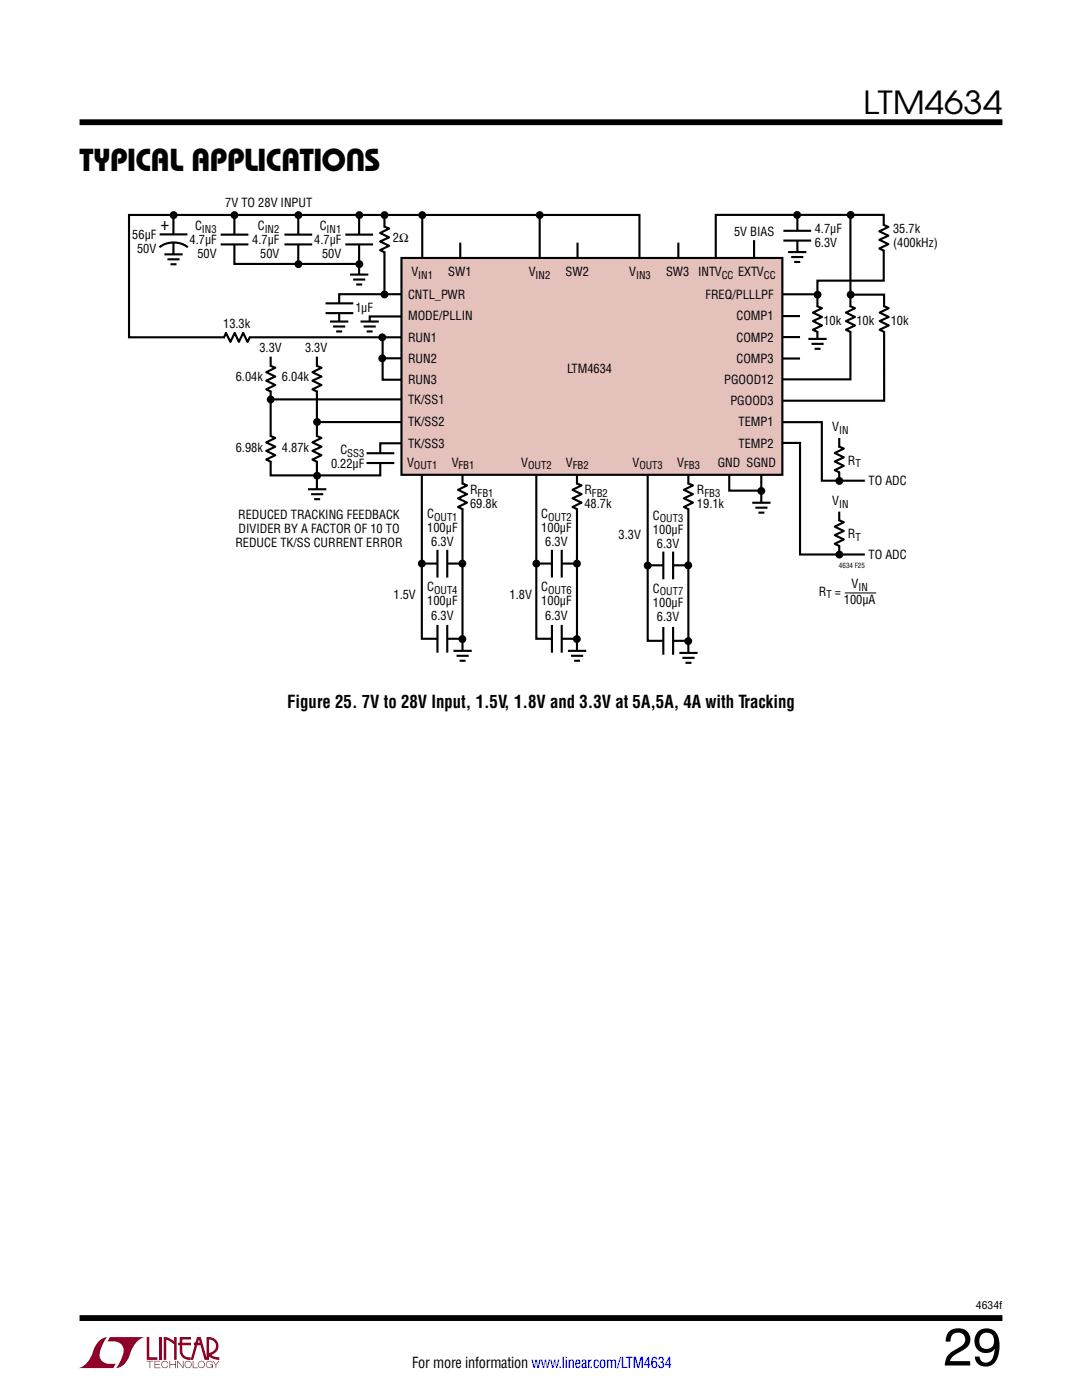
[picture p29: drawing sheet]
<svg xmlns="http://www.w3.org/2000/svg" width="216mm" height="279mm" viewBox="0 0 216 279" stroke-linecap="round" stroke-linejoin="round" font-family="sans-serif">
<defs><g id="words">
<text font-size="10.6" x="188.2" y="272.5">29</text>
<g font-size="6.3">
<text x="172.2" y="22.8">LTM4634</text>
<text x="15.9" y="34.1">Typical Applications</text>
</g>
<g font-size="3.5">
<text x="32" y="45.9">+</text>
<text x="57.3" y="141.4">Figure 25. 7V to 28V Input, 1.5V, 1.8V and 3.3V at 5A,5A, 4A with Tracking</text>
</g>
<text font-size="3" x="82.2" y="273.1">For more information www.linear.com/LTM4634</text>
<g font-size="2.5">
<text x="45" y="41.4">7V TO 28V INPUT</text>
<text x="26.4" y="47.6">56µF</text>
<text x="38.9" y="45.9">C</text>
<text x="51.4" y="45.9">C</text>
<text x="63.8" y="45.9">C</text>
<text x="146.5" y="47">5V BIAS</text>
<text x="162.6" y="46.5">4.7µF</text>
<text x="178.2" y="46.5">35.7k</text>
<text x="27.4" y="50.5">50V</text>
<text x="37.8" y="48.7">4.7µF</text>
<text x="39.4" y="51.6">50V</text>
<text x="50.3" y="48.7">4.7µF</text>
<text x="51.9" y="51.6">50V</text>
<text x="62.7" y="48.7">4.7µF</text>
<text x="64.3" y="51.6">50V</text>
<text x="78.4" y="48.2">2Ω</text>
<text x="162.6" y="49.3">6.3V</text>
<text x="178.2" y="49.3">(400kHz)</text>
<text x="81.4" y="59.7">CNTL_PWR</text>
<text x="82.1" y="55.1">V</text>
<text x="89.5" y="55.1">SW1</text>
<text x="105.5" y="55.1">V</text>
<text x="112.9" y="55.1">SW2</text>
<text x="125.6" y="55.1">V</text>
<text x="132.9" y="55.1">SW3 INTV</text>
<text x="140.8" y="59.7">FREQ/PLLLPF</text>
<text x="147.3" y="55.1">EXTV</text>
<text x="44.5" y="65.4">13.3k</text>
<text x="70.9" y="62.3">1µF</text>
<text x="81.4" y="63.9">MODE/PLLIN</text>
<text x="147" y="63.9">COMP1</text>
<text x="164.3" y="64.8">10k</text>
<text x="170.9" y="64.8">10k</text>
<text x="177.7" y="64.8">10k</text>
<text x="51.8" y="70.3">3.3V</text>
<text x="60.9" y="70.3">3.3V</text>
<text x="81.4" y="68.2">RUN1</text>
<text x="147" y="68.2">COMP2</text>
<text x="47" y="76.1">6.04k</text>
<text x="56.3" y="76.1">6.04k</text>
<text x="81.4" y="72.4">RUN2</text>
<text x="81.4" y="76.6">RUN3</text>
<text x="113.1" y="74.5">LTM4634</text>
<text x="144.5" y="76.6">PGOOD12</text>
<text x="147" y="72.4">COMP3</text>
<text x="81.4" y="80.6">TK/SS1</text>
<text x="145.7" y="80.9">PGOOD3</text>
<text x="81.4" y="85.1">TK/SS2</text>
<text x="81.4" y="89.3">TK/SS3</text>
<text x="147.4" y="85.1">TEMP1</text>
<text x="147.4" y="89.3">TEMP2</text>
<text x="166.1" y="86.1">V</text>
<text x="47" y="90.1">6.98k</text>
<text x="56.3" y="90.1">4.87k</text>
<text x="66" y="93.5">0.22µF</text>
<text x="67.9" y="90.6">C</text>
<text x="81.2" y="93.1">V</text>
<text x="90.1" y="93.2">V</text>
<text x="104" y="93.2">V</text>
<text x="112.9" y="93.2">V</text>
<text x="126.2" y="93.2">V</text>
<text x="135.1" y="93.2">V</text>
<text x="143.2" y="93.2">GND SGND</text>
<text x="169.2" y="92.8">R</text>
<text x="93.8" y="101.5">69.8k</text>
<text x="93.8" y="98.6">R</text>
<text x="116.6" y="98.6">R</text>
<text x="116.6" y="101.5">48.7k</text>
<text x="139.1" y="98.6">R</text>
<text x="139.1" y="101.5">19.1k</text>
<text x="166.1" y="100.8">V</text>
<text x="173.3" y="96.8">TO ADC</text>
<text x="47.5" y="103.6">REDUCED TRACKING FEEDBACK</text>
<text x="47.6" y="106.4">DIVIDER BY A FACTOR OF 10 TO</text>
<text x="85.2" y="103.4">C</text>
<text x="85.3" y="106.2">100µF</text>
<text x="108" y="103.4">C</text>
<text x="108" y="106.2">100µF</text>
<text x="123.4" y="107.7">3.3V</text>
<text x="130.3" y="103.7">C</text>
<text x="130.3" y="106.5">100µF</text>
<text x="169.2" y="107.5">R</text>
<text x="47" y="109.2">REDUCE TK/SS CURRENT ERROR</text>
<text x="86" y="109">6.3V</text>
<text x="108.8" y="109">6.3V</text>
<text x="131.1" y="109.4">6.3V</text>
<text x="173.3" y="111.5">TO ADC</text>
<text x="78.5" y="119.5">1.5V</text>
<text x="85.2" y="118">C</text>
<text x="101.7" y="119.5">1.8V</text>
<text x="108" y="118">C</text>
<text x="130.3" y="118.3">C</text>
<text x="163.4" y="118.9">R =</text>
<text x="169.9" y="117.4">V</text>
<text x="85.3" y="120.8">100µF</text>
<text x="86" y="123.7">6.3V</text>
<text x="108" y="120.8">100µF</text>
<text x="108.8" y="123.7">6.3V</text>
<text x="130.3" y="121.1">100µF</text>
<text x="131.1" y="123.9">6.3V</text>
<text x="168.4" y="120.5">100µA</text>
</g>
<g font-size="2.1">
<text x="40.3" y="46.5">IN3</text>
<text x="52.8" y="46.5">IN2</text>
<text x="65.2" y="46.5">IN1</text>
<text x="83.5" y="55.6">IN1</text>
<text x="106.9" y="55.6">IN2</text>
<text x="126.9" y="55.6">IN3</text>
<text x="144" y="55.6">CC</text>
<text x="152.4" y="55.6">CC</text>
<text x="167.5" y="86.6">IN</text>
<text x="69.3" y="91.2">SS3</text>
<text x="82.6" y="93.7">OUT1</text>
<text x="91.5" y="93.7">FB1</text>
<text x="105.4" y="93.7">OUT2</text>
<text x="114.3" y="93.7">FB2</text>
<text x="127.6" y="93.7">OUT3</text>
<text x="136.5" y="93.7">FB3</text>
<text x="170.7" y="93.3">T</text>
<text x="95.3" y="99.2">FB1</text>
<text x="118.1" y="99.2">FB2</text>
<text x="140.6" y="99.2">FB3</text>
<text x="167.5" y="101.3">IN</text>
<text x="86.6" y="103.9">OUT1</text>
<text x="109.4" y="103.9">OUT2</text>
<text x="131.6" y="104.3">OUT3</text>
<text x="170.7" y="108">T</text>
<text x="86.6" y="118.5">OUT4</text>
<text x="109.4" y="118.5">OUT6</text>
<text x="131.6" y="118.8">OUT7</text>
<text x="164.9" y="119.4">T</text>
<text x="171.3" y="117.9">IN</text>
<text x="194.7" y="261.2">4634f</text>
</g>
<text font-size="1.4" x="167.4" y="113.5">4634 F25</text>
</g></defs>
<g fill="#910028">
<path d="M29.3 266.8h.5v4.1h1.6v.5h-2.1z"/>
<path d="M20 267.4l1-.5h.5h-.1a6.2 6.2 0 0 0-1.5 4 2.58 2.58 0 0 0 3.2 1.3l-.5 .8h-7a4.9 4.9 0 0 0 3.1-3.8l.4-.7z"/>
<path d="M21.9 266.9h7a4.9 4.9 0 0 0-3.1 3.7 3.2 3.2 0 0 1-2.7 2.4h.1a6.2 6.2 0 0 0 1.4-4.1 2.58 2.58 0 0 0-3.1-1.2z"/>
<path d="M31.8 266.8h.5v4.6h-.5z"/>
<path d="M32.7 266.8l1 .2 1 .7v-.9h.5v4.6h-.5v-3.1l-1.5-.9v4h-.5z"/>
<path d="M29.3 271.6h1.3v.1h-.6v1.3h-.2v-1.3h-.5z"/>
<path d="M30.8 271.6h1.2v.1h-1v.5h.9v.2h-.9v.5h1v.1h-1.2z"/>
<path d="M33.8 271.6h.2v.6h1v-.6h.1v1.4h-.1v-.6h-1v.6h-.2z"/>
<path d="M35.4 271.6h.1l1 1.2v-1.2h.1v1.4l-1.1-1.2v1.2h-.1z"/>
<path d="M38.5 271.6h.1v1.3h.9v.1h-1z"/>
<path d="M42.4 271.6h.1l.6 .7 .5-.7h.2l-.7 .8v.6h-.1v-.6z"/>
<path d="M35.9 266.8h2.2v.5h-1.7v.7h1.7v.5h-1.7v1.1a1.32 1.32 0 0 0 1.6 1.3v.5l1.3-4.6h.8l1.1 4.1v-4.1a1.84 1.84 0 0 1 2.3 1.4 1.84 1.84 0 0 1-1.4 2.2l.7 .4 1 .1v.5l-1.2-.2-1.1-.6v-.6a1.34 1.34 0 0 0 1.6-1.2 1.34 1.34 0 0 0-1.4-1.5v4.1h-.9l-.8-2.9h-1.3v-.5h1.2l-.2-.7-1.1 4.1a2.06 2.06 0 0 1-2.7-1.3v-1.6h-.4v-.5h.4z"/>
<path d="M37 271.8a.72 .72 0 0 1 1.2 .1 .72 .72 0 0 1-.4 1.1 .72 .72 0 0 1-1-.7h.2a.59 .59 0 0 0 .8 .5 .59 .59 0 0 0 .2-.9 .59 .59 0 0 0-1 .2v.2h-.2z"/>
<path d="M39.7 271.8a.72 .72 0 0 1 1.1 .1 .72 .72 0 0 1-.4 1.1 .72 .72 0 0 1-.9-.7h.1a.59 .59 0 0 0 .8 .5 .59 .59 0 0 0 .2-.9 .59 .59 0 0 0-1 .2v.2h-.1z"/>
<path d="M41.3 271.8a.72 .72 0 0 1 1.2 .2h-.2a.59 .59 0 0 0-.9-.1 .59 .59 0 0 0 .1 .9 .59 .59 0 0 0 .9-.4h-.5v-.1h.6v.7h-.1v-.3a.73 .73 0 0 1-1.1 .2 .73 .73 0 0 1 0-1.1z"/>
<path d="M32.4 271.8a.71 .71 0 0 1 1.2 .3h-.1a.59 .59 0 0 0-.9-.3 .59 .59 0 0 0-.1 1 .59 .59 0 0 0 .9-.3h.2a.73 .73 0 0 1-1.1 .4 .73 .73 0 0 1-.1-1.1z"/>
</g>
<path d="M15.9 24.4h184.1M15.9 263h184.1" fill="none" stroke="#000" stroke-width="1.2" stroke-linecap="butt"/>
<g fill="none" stroke="#000" stroke-width=".42">
<path d="M32.8 50.8h3.6M33.4 51.8h2.4M34 52.7h1.2M34.6 42.9v8.4M44 48.8h5.6M44 46.8h5.6M46.8 42.9v9.8h24.5M68.9 48.8h5.5M68.9 46.8h5.5M69.8 54.8h3.7M70.5 55.8h2.4M71.1 56.8h1.2"/>
<path d="M71.7 42.9v12.4M76.6 45.2l1 .4-1.8 .9 1.8 .9-1.8 .8 1.8 .9-1.8 .8 1 .5M76.7 42.9v15.8M81.2 58.7h-13.5v6.5M84.3 42.9v12.5M91.8 48.4v7M107.7 42.9v12.5M115.2 48.4v7M127.6 55.4v-12.5h-101.9v24.4h55.5M135.4 48.4v7M142.8 55.4v-12.5h33.5v13.1h-13.2v12.4M150.5 47.9v12.6"/>
<path d="M154 58.7h9.1M159.1 42.9v8.7M169.7 42.9v32.8h-15.9M170.4 58.8h6v21.2h-21.6M176.2 44.9l1.1 .4-1.8 .9 1.8 .8-1.8 .9 1.8 .8-1.8 .9 .9 .5M49.9 67.3l-.5 .9-.9-1.8-.8 1.8-.9-1.8-.8 1.8-.9-1.8-.4 1.1M53.9 73l1 .4-1.8 .9 1.8 .9-1.8 .8 1.8 .8-1.8 .9 1 .5M54 79.7h27.2M54 71.2v23.7h21.9v-6.4h6.7M63.1 73l1 .4-1.8 .9 1.8 .9-1.8 .8 1.8 .8-1.8 .9 1 .5M63.2 71.2v27.9M65.9 64.2h3.6"/>
<path d="M66.5 65.2h2.4M67.1 66.1h1.2M71.9 64.2h3.7M72.6 65.2h2.4M73.2 66.1h1.2M76.3 67.5v8.3h4.9M76.3 71.5h4.9M80.1 63.2h-6.3v1.7M154 63.1h5.6M154 67.3h5.6M154 71.5h5.6M163 61.1l1 .4-1.8 .9 1.8 .9-1.8 .8 1.8 .8-1.8 .9 1 .5"/>
<path d="M169.6 61.1l1 .4-1.8 .9 1.8 .9-1.8 .8 1.8 .8-1.8 .9 1 .5M176.3 61.1l1 .4-1.8 .9 1.8 .9-1.8 .8 1.8 .8-1.8 .9 1 .5M53.9 87l1 .4-1.8 .9 1.8 .9-1.8 .8 1.8 .8-1.8 .9 1 .5M61.5 97.6h3.6M62.1 98.6h2.4M62.7 99.6h1.2M63.1 87l1 .4-1.8 .9 1.8 .9-1.8 .8 1.8 .8-1.8 .9 1 .5M63.2 84.2h19.4M84.2 94.3v33.2h8M92.2 96.4l1 .5-1.8 .9 1.8 .8-1.8 .8 1.8 .9-1.8 .9 1 .5M92.3 94.3v36.9M107 94.3v33.2h8.1"/>
<path d="M115 96.4l1 .5-1.8 .9 1.8 .8-1.8 .8 1.8 .9-1.8 .9 1 .5M115.1 91.9v37.9M129.2 94.3v33.6h8.1M137.2 96.4l1.1 .5-1.8 .9 1.8 .8-1.8 .8 1.8 .9-1.8 .9 .9 .5M137.4 94.3v37.3M145.5 93.8v4.1h6.4M151.9 93.9v7.7M154 84.2h10v11.7h8.6M154 88.4h5.6v22.3h13M167.5 87.4v8.2M84.2 112.5h8M87.3 109.7v5.6"/>
<path d="M89.2 109.7v5.6M107 112.5h8.1M110.1 109.7v5.6M112.1 109.7v5.6M129.2 112.8h8.1M132.4 110.1v5.5M134.3 110.1v5.5M150.1 100.3h3.7M150.7 101.3h2.4M151.3 102.3h1.2M167.3 103.8l1.1 .4-1.8 .9 1.8 .9-1.8 .8 1.8 .9-1.8 .8 .9 .5M167.5 102.1v8.2"/>
<path d="M87.3 124.7v5.6M89.2 124.7v5.6M90.5 129.9h3.6M91.1 130.9h2.4M91.7 131.9h1.2M110.1 124.7v5.6M112.1 124.7v5.6M113.3 129.9h3.7M113.9 130.9h2.5M114.6 131.9h1.1M132.4 125.1v5.6M134.3 125.1v5.6"/>
<path d="M135.6 130.3h3.6M136.2 131.3h2.4M136.8 132.3h1.2"/>
</g>
<g fill="none" stroke="#fff" stroke-width="1.1" stroke-linecap="butt">
<path d="M34.6 50.8v2.2M46.8 46.8v2M71.7 46.8v2M71.7 54.8v2.2M76.7 45.4v4.8M176.4 45.1v4.8M44.9 67.3h4.8M54 73.2v4.8M63.2 73.2v4.8M67.7 64.2v2.2M73.8 64.2v2.2M163.1 61.3v4.8"/>
<path d="M169.7 61.3v4.8M176.4 61.3v4.8M54 87.2v4.8M63.2 87.2v4.8M63.3 97.7v2.2M92.3 96.7v4.8M115.1 96.7v4.8M137.4 96.7v4.8M87.3 112.5h1.9M110.1 112.5h2M132.4 112.9h1.9M151.9 100.3v2.3"/>
<path d="M167.5 104v4.8M87.3 127.5h1.9M92.3 129.9v2.2M110.1 127.5h2M115.2 129.9v2.2M132.4 127.9h1.9M137.4 130.3v2.2"/>
</g>
<g fill="#000">
<circle cx="34.6" cy="42.9" r=".79"/>
<circle cx="46.8" cy="42.9" r=".79"/>
<circle cx="59.5" cy="42.9" r=".79"/>
<circle cx="59.5" cy="52.7" r=".79"/>
<circle cx="71.7" cy="42.9" r=".79"/>
<circle cx="71.7" cy="52.7" r=".79"/>
<circle cx="76.7" cy="58.8" r=".79"/>
<circle cx="76.7" cy="42.9" r=".79"/>
<circle cx="84.3" cy="42.9" r=".79"/>
<circle cx="107.7" cy="42.9" r=".79"/>
<circle cx="159.1" cy="42.9" r=".79"/>
<circle cx="163.1" cy="58.8" r=".79"/>
<circle cx="169.7" cy="42.9" r=".79"/>
<circle cx="169.7" cy="58.8" r=".79"/>
<circle cx="54" cy="79.7" r=".79"/>
<circle cx="76.3" cy="67.3" r=".79"/>
<circle cx="76.3" cy="71.5" r=".79"/>
<circle cx="63.3" cy="84.2" r=".79"/>
<circle cx="63.3" cy="94.9" r=".79"/>
<circle cx="151.9" cy="98" r=".79"/>
<circle cx="84.2" cy="112.5" r=".79"/>
<circle cx="92.3" cy="112.5" r=".79"/>
<circle cx="107" cy="112.5" r=".79"/>
<circle cx="115.1" cy="112.5" r=".79"/>
<circle cx="129.2" cy="112.9" r=".79"/>
<circle cx="137.3" cy="112.8" r=".79"/>
<circle cx="167.5" cy="110.7" r=".79"/>
<circle cx="92.3" cy="127.5" r=".79"/>
<circle cx="115.1" cy="127.5" r=".79"/>
<circle cx="137.3" cy="127.9" r=".79"/>
</g>
<path d="M80.1 51.5h76v43.3h-76z" fill="#e5c1bc"/>
<g fill="none" stroke="#000" stroke-width=".42">
<path d="M31.8 49.4a4.7 4.7 0 0 1 5.7 0M31.9 46.8h5.5M56.8 48.8h5.5M56.8 46.8h5.5M59.5 42.9v9.8M80.1 51.5h76v43.3h-76zM156.3 48h5.6M156.3 46.1h5.6M157.3 50.3h3.6M157.9 51.3h2.4M158.5 52.3h1.2M65 62.5h5.5"/>
<path d="M65 60.5h5.5M161.3 67.6h3.7M161.9 68.6h2.4M162.5 69.6h1.2M73.1 92.4h5.6M73.1 90.5h5.6M167.3 89.1l1.1 .4-1.8 .9 1.8 .9-1.8 .8 1.8 .9-1.8 .8 .9 .5"/>
</g>
<path d="M34.6 46.8v1.6M59.5 46.8v2M159.1 46.1v1.9M159.1 50.3v2.2M67.7 60.5v2M163.1 67.7v2.2M75.9 90.5v1.9M167.5 89.3v4.8" fill="none" stroke="#fff" stroke-width="1.1" stroke-linecap="butt"/>
<circle cx="167.5" cy="96" r=".79" fill="#000"/>
<path d="M168.6 118.3h6.2" fill="none" stroke="#000" stroke-width=".2"/>
<use href="#words"/>
</svg>
